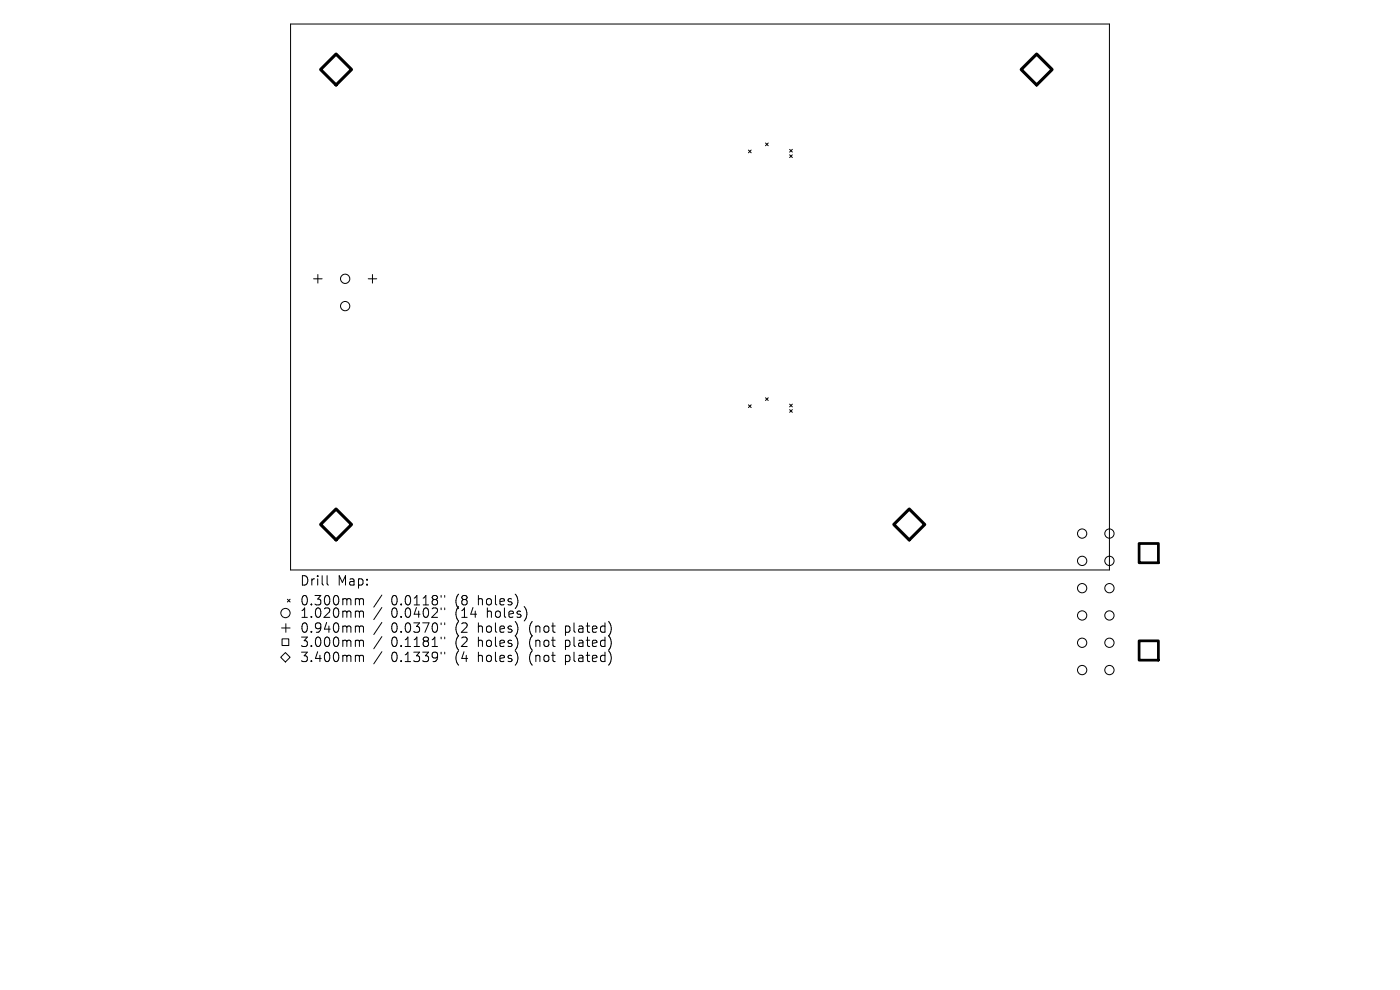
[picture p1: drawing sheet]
<svg xmlns="http://www.w3.org/2000/svg" width="297mm" height="210mm" viewBox="0 0 297 210" stroke-linecap="round" stroke-linejoin="round" font-family="sans-serif">
<defs><g id="words">
<g font-size="2.8">
<text x="63.5" y="124.5">Drill</text>
<text x="71.6" y="124.5">Map:</text>
<text x="63.5" y="128.7">0.300mm</text>
<text x="63.5" y="131.3">1.020mm</text>
<text x="83" y="128.7">0.0118&quot;</text>
<text x="83" y="131.3">0.0402&quot;</text>
<text x="96.7" y="128.7">(8</text>
<text x="96.7" y="131.3">(14</text>
<text x="101.7" y="128.7">holes)</text>
<text x="103.6" y="131.3">holes)</text>
<text x="63.5" y="134.5">0.940mm</text>
<text x="63.5" y="137.5">3.000mm</text>
<text x="83" y="134.5">0.0370&quot;</text>
<text x="83" y="137.5">0.1181&quot;</text>
<text x="96.7" y="134.5">(2</text>
<text x="96.7" y="137.5">(2</text>
<text x="101.7" y="134.5">holes)</text>
<text x="101.7" y="137.5">holes)</text>
<text x="112.7" y="134.5">(not</text>
<text x="112.7" y="137.5">(not</text>
<text x="120.6" y="134.5">plated)</text>
<text x="120.6" y="137.5">plated)</text>
<text x="63.5" y="140.7">3.400mm</text>
<text x="83" y="140.7">0.1339&quot;</text>
<text x="96.7" y="140.7">(4</text>
<text x="101.7" y="140.7">holes)</text>
<text x="112.7" y="140.7">(not</text>
<text x="120.6" y="140.7">plated)</text>
</g>
</g></defs>
<g fill="none" stroke="#000" stroke-width=".21">
<path d="M61.6 5.1h173.8v115.8h-173.8zM158.8 31.8l.6 .6M159.4 31.8l-.6 .6M162.4 30.3l.6 .6M163 30.3l-.6 .6M167.5 31.7l.6 .6M167.5 32.8l.6 .6M168.1 31.7l-.6 .6M168.1 32.8l-.6 .6M66.5 59.1h1.8M67.4 58.2v1.8M78.1 59.1h1.8"/>
<path d="M79 58.2v1.8M158.8 85.9l.6 .6M159.4 85.9l-.6 .6M162.4 84.4l.6 .6M163 84.4l-.6 .6M167.5 85.7l.6 .6M167.5 86.9l.6 .6M168.1 85.7l-.6 .6M168.1 86.9l-.6 .6M59.5 139.4l1-1 1 1-1 1zM59.7 133.2h1.8M59.8 135.5h1.5v1.4h-1.5z"/>
<path d="M60.6 132.3v1.8M61 127.1l.5 .6M61.5 127.1l-.5 .6M69.4 122.1v1.7l.3 .3M75.7 127h.3l.2 .3M75.7 129.6h.3l.2 .3M75.7 132.8l.5 .1v.2M75.7 135.8l.5 .1v.2M75.7 139h.3l.2 .3M76.2 139.3l.3-.3 .5 .1 .1 1.2M76.2 127.3l.3-.3 .5 .1 .1 1.2M76.2 127.3v1"/>
<path d="M76.2 129.9v1.1M76.2 133.1v1M76.2 136.1v1M76.2 139.3v1M76.2 129.9l.3-.3 .5 .1 .1 1.3M76.2 133.1l.3-.3 .5 .1 .1 1.2M76.2 136.1l.3-.3 .5 .1 .1 1.2M81 126.2l-1.7 2.6M81 128.9l-1.7 2.5M81 132l-1.7 2.6M81 135l-1.7 2.6M81 138.2l-1.7 2.6"/>
<path d="M93.6 126.3v.4M93.6 129v.3M93.6 132.1v.4M93.6 135.1v.4M93.6 138.3v.4M94.3 126.3v.4M94.3 129v.3M94.3 132.1v.4M94.3 135.1v.4M94.3 138.3v.4"/>
<circle cx="73.2" cy="59.1" r=".98"/>
<circle cx="73.2" cy="64.9" r=".98"/>
<circle cx="229.6" cy="113.2" r=".98"/>
<circle cx="229.6" cy="119" r=".98"/>
<circle cx="235.4" cy="113.2" r=".98"/>
<circle cx="235.4" cy="119" r=".98"/>
<circle cx="60.6" cy="130" r=".98"/>
<circle cx="229.6" cy="124.8" r=".98"/>
<circle cx="229.6" cy="136.3" r=".98"/>
<circle cx="229.6" cy="130.6" r=".98"/>
<circle cx="235.4" cy="124.8" r=".98"/>
<circle cx="235.4" cy="136.3" r=".98"/>
<circle cx="235.4" cy="130.6" r=".98"/>
<circle cx="229.6" cy="142.1" r=".98"/>
<circle cx="235.4" cy="142.1" r=".98"/>
</g>
<path d="M241.7 115.3h4v4.1h-4zM241.7 135.9h4v4.1h-4z" fill="none" stroke="#000" stroke-width=".58"/>
<path d="M68 14.7l3.3-3.2 3.3 3.2-3.3 3.3zM219.9 11.5l3.3 3.2-3.3 3.3-3.3-3.3zM68 111.3l3.3-3.3 3.3 3.3-3.3 3.2zM189.6 111.3l3.3-3.3 3.3 3.3-3.3 3.2z" fill="none" stroke="#000" stroke-width=".66"/>
<use href="#words"/>
</svg>
